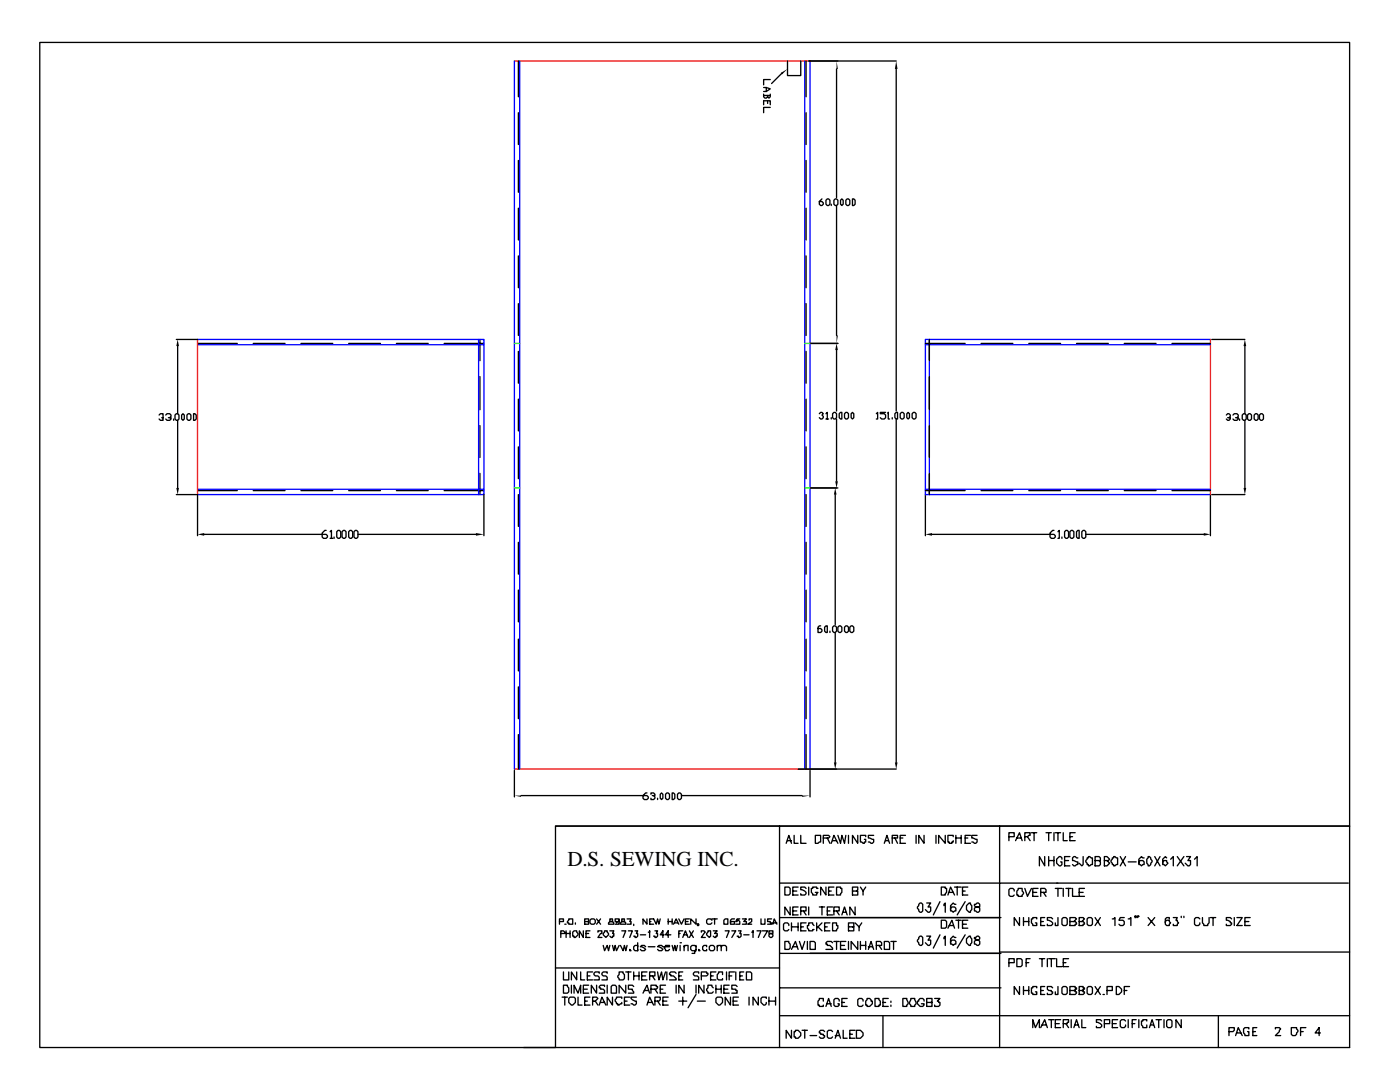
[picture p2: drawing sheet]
<svg xmlns="http://www.w3.org/2000/svg" width="279mm" height="216mm" viewBox="0 0 279 216" stroke-linecap="round" stroke-linejoin="round" font-family="sans-serif">
<defs><g id="words">
<text font-size="4.2" x="113.2" y="172.8">D.S. SEWING INC.</text>
</g></defs>
<path d="M102.7 12.2h59M39.4 67.7v31M241.6 67.7v31M102.7 153.5h59" fill="none" stroke="#f00" stroke-width=".26"/>
<path d="M102.7 12.2v141.3M103.7 12.2v141.3M160.6 12.2v141.3M161.7 12.2v141.3M39.4 67.7h57.2v31h-57.2M39.4 68.8h57.2M95.5 67.7v31M184.7 68.8h56.9M185.5 67.7v31M241.6 67.7h-56.9v31h56.9M39.4 97.6h57.2M184.7 97.6h56.9" fill="none" stroke="#00f" stroke-width=".26"/>
<g fill="none" stroke="#000" stroke-width=".26">
<path d="M7.9 8.5h261.4v156.3h-158.4v44.2h-103zM103.5 12.2v7.1M152.4 17.5h.5l.8 .2-.8 .6h-.5M152.4 18.8v.5l.3 .3h.2l.3-.3v-.3M152.4 19h1.3M152.9 17.5v.8M153.7 15.9h-1.3v1M153.7 18.8v.5l-.2 .3-.3-.3M156.1 14.6l-2.1 2.1M157.2 12.2v2.9h2.6v-2.9M160.9 12.2v7.1M161.4 12.2h17.5"/>
<path d="M167 13.8v25.6M178.9 13.8v68.2M103.5 22.5v6.3M103.5 32v6.4M152.4 20.9v-.8h1.3v.8M153.2 20.1v.5M153.7 21.4h-1.3v1.1M160.9 22.5v6.3M160.9 32v6.4M164 39.7l-.5 .5v.5l.3 .3h.2l.3-.3v-.2l-.3-.3h-.5M164.8 40l.3-.3h.3l.2 .3v.7l-.2 .3h-.3l-.3-.3zM166.4 40l.3-.3h.3l.2 .3v.7l-.2 .3h-.3l-.3-.3z"/>
<path d="M167.7 40l.3-.3 .3 .3v.7l-.3 .3-.3-.3zM168.8 40l.3-.3h.2l.3 .3v.7l-.3 .3h-.2l-.3-.3zM170.1 39.7h.3l.3 .3v.7l-.3 .3h-.3zM103.5 41.5v6.4M103.5 51.1v6.3M160.9 41.5v6.4M160.9 51.1v6.3M165.9 40.7v.3M167 41v25.9M35.2 67.7h4.2M35.5 69.1v13.4M39.4 68.5h8"/>
<path d="M50.5 68.5h6.4M60.1 68.5h6.3M69.6 68.5h6.3M79.1 68.5h6.4M88.6 68.5h8M95.8 67.7v4.3M95.8 75.1v6.7M103.5 60.6v6.3M103.5 70.1v6.4M103.5 79.6v6.4M160.9 60.6v6.3M160.9 70.1v6.4"/>
<path d="M160.9 79.6v6.4M161.7 68.5h5.5M167 69.8v12.2M184.7 68.5h7.9M185.5 67.7v4.3M185.5 75.1v6.7M195.8 68.5h6.3M205.3 68.5h6.4M214.8 68.5h6.4M224.4 68.5h6.3M233.9 68.5h7.7M241.8 67.7h6.6"/>
<path d="M248.4 69.1v13.4M31.8 82.8l.2-.3h.5v.8h-.2M32.5 83.3v.6h-.5l-.2-.3M33.1 82.8l.2-.3h.6l.2 .3v.3l-.2 .2h-.3M33.9 83.3h.2v.3l-.2 .3h-.6l-.2-.3M34.7 83.6v.3M35.2 82.5h.3l.2 .3v.8l-.2 .3h-.3l-.3-.3v-.8zM35.2 98.7h4.2v8.2M35.5 83.9v13.5M36.5 82.5l.3 .3v.8l-.3 .3-.3-.3v-.8zM37.6 82.5h.2l.3 .3v.8l-.3 .3h-.2l-.3-.3v-.8zM38.6 82.5h.3l.3 .3v.8l-.3 .3h-.3z"/>
<path d="M39.4 97.9h8M50.5 97.9h6.4M60.1 97.9h6.3M69.6 97.9h6.3M79.1 97.9h6.4M88.6 97.9h8M95.8 84.9v6.4M95.8 94.5v4.2M96.6 98.7v8.2M103.5 89.2v6.3M103.5 98.7v6.3M160.9 89.2v6.3"/>
<path d="M160.9 98.7v6.3M161.7 97.4h5.5M163.5 82.5l.3-.2h.2l.3 .2-.3 .3 .3 .3v.2l-.3 .3h-.2l-.3-.3M164.8 82.5l.3-.2v1.3M164.8 83.6h.6M165.9 83.3v.3M166.2 82.5l.2-.2h.3l.3 .2v.8l-.3 .3h-.3l-.2-.3zM166.7 98.7v25.9M167 83.6v12.4M167.5 82.5l.2-.2h.3v1.3h-.3l-.2-.3zM168.5 82.5l.3-.2h.3l.2 .2v.8l-.2 .3h-.3l-.3-.3zM169.9 82.5l.2-.2 .3 .2v.8l-.3 .3-.2-.3z"/>
<path d="M174.9 82.5l.3-.2v1.3h-.3M176.7 82.3h-1v.2h.8l.2 .3v.5l-.2 .3h-.6l-.2-.3M177.3 82.5v-.2v1.3h.2M178.1 83.3v.3M178.6 82.5l.3-.2h.2v1.3h-.2l-.3-.3zM178.9 83.6v68.5M179.7 82.5l.2-.2h.3l.2 .2v.8l-.2 .3h-.3l-.2-.3zM181 82.5l.2-.2 .3 .2v.8l-.3 .3-.2-.3zM182 82.5l.3-.2h.3l.2 .2v.8l-.2 .3h-.3l-.3-.3zM184.7 98.7v8.2M184.7 97.9h7.9M185.5 84.9v6.4"/>
<path d="M185.5 94.5v4.2M195.8 97.9h6.3M205.3 97.9h6.4M214.8 97.9h6.4M224.4 97.9h6.3M233.9 97.9h7.7M241.6 98.7v8.2M241.8 98.7h6.6M244.7 82.8l.3-.3h.3l.2 .3v.3l-.2 .2h-.3M245.3 83.3h.2v.3l-.2 .3h-.3l-.3-.3M246.1 82.8l.2-.3h.6l.2 .3v.3l-.2 .2h-.3M246.9 83.3h.2v.3l-.2 .3h-.6l-.2-.3"/>
<path d="M247.4 83.6v.3M247.9 82.8l.3-.3h.2l.3 .3v.8l-.3 .3h-.2l-.3-.3zM248.4 83.9v13.5M249 82.8l.2-.3h.3l.3 .3v.8l-.3 .3h-.3l-.2-.3zM250.3 82.8l.3-.3h.2l.3 .3v.8l-.3 .3h-.2l-.3-.3zM251.6 82.5h.3l.2 .3v.8l-.2 .3h-.3l-.2-.3v-.8zM65.1 105.8h-.3l-.5 .6v.8l.3 .2h.5l.3-.2v-.3l-.3-.3h-24.4M65.9 106.1l.2-.3v1.6M65.9 107.4h.5M66.7 107.2v.2M67.2 106.1l.3-.3h.2l.3 .3v1.1l-.3 .2h-.2l-.3-.2zM68.3 106.1l.2-.3h.3l.3 .3v1.1l-.3 .2h-.3l-.2-.2z"/>
<path d="M69.8 105.8h.3l.3 .3v1.1l-.3 .2h-.3l-.2-.2v-1.1zM70.6 106.1l.3-.3h.3l.2 .3v1.1l-.2 .2h-.3l-.3-.2zM71.4 106.6h23.6M103.5 108.2v6.4M103.5 117.7v6.4M160.9 108.2v6.4M160.9 117.7v6.4M210.3 105.8h-.2l-.6 .6v.8l.3 .2h.5l.3-.2v-.3l-.3-.3h-24.3M211.1 106.1l.3-.3v1.6h-.3M211.9 107.2v.2M212.5 106.1l.2-.3h.3l.3 .3v1.1l-.3 .2h-.3l-.2-.2zM213.5 106.1l.3-.3h.2l.3 .3v1.1l-.3 .2h-.2l-.3-.2z"/>
<path d="M214.8 106.1l.3-.3h.3v1.6h-.3l-.3-.2zM215.9 106.1l.3-.3h.2l.3 .3v1.1l-.3 .2h-.2l-.3-.2zM216.7 106.6h23.5M103.5 127.5v6.4M103.5 137.1v6.3M160.9 127.5v6.4M160.9 137.1v6.3M163.8 124.9h-.3l-.3 .2v1.1h.6l.2-.3v-.2l-.2-.3h-.6M164.6 125.1l.2-.2h.3v1.3h-.3l-.2-.3zM165.6 125.9v.3M166.2 125.1l.2-.2h.3l.3 .2v.8l-.3 .3h-.3l-.2-.3zM166.7 126.2v25.9"/>
<path d="M167.2 125.1l.3-.2h.2l.3 .2v.8l-.3 .3h-.2l-.3-.3zM168.5 125.1l.3-.2h.3l.2 .2v.8l-.2 .3h-.3l-.3-.3zM169.6 125.1l.3-.2h.2l.3 .2v.8l-.3 .3h-.2l-.3-.3zM102.7 153.7v5.3M103.5 146.6v6.9M129.1 158.2h-.2l-.6 .6v.5l.3 .2h.5l.3-.2v-.3l-.3-.2h-25.1M129.9 158.5v-.3h.5l.3 .3v.3h-.5M130.4 158.8l.3 .2v.3l-.3 .2h-.5v-.2M131.2 159.3v.2M131.8 158.5l.2-.3 .3 .3v.8l-.3 .2-.2-.2zM132.8 158.5l.3-.3h.2l.3 .3v.8l-.3 .2h-.2l-.3-.2zM134.1 158.2h.3l.3 .3v.8l-.3 .2h-.3z"/>
<path d="M135.2 158.5l.3-.3h.2l.3 .3v.8l-.3 .2h-.2l-.3-.2zM136 158.8h24.1M159.3 153.5h19.6M160.9 146.6v6.9M161.7 153.7v5.3M110.9 164.8h158.4v44.2h-164.8M155.6 164.8v44.2M156.6 177h.8l.3 .3v1l-.3 .3h-.8zM156.9 168.3l.5-1.6 .6 1.6M157.2 167.7h.8M158.2 177.8h.8M158.5 166.7v1.6h.8"/>
<path d="M159.3 177h-1.1v1.6h1.1M159.8 166.7v1.6h1.1M160.9 177.3l-.3-.3h-.8v.5h.3l.8 .6v.2l-.3 .3h-.8v-.3M161.4 177v1.6M162.7 166.7h1.1v1.3h-.3l-.3 .3h-.5zM163.2 177.3h-.2v-.3h-.8v.3h-.3v.8l.3 .2v.3h.8v-.3l.2-.2h-.5M164.3 167.2h1.1l.2-.2-.2-.3h-1.1v1.6M164.8 177v1.6l-1-1.6v1.6M165.1 167.2l.5 1.1M165.4 177.8h.5M165.9 168.3l.5-1.6 .8 1.6M166.2 167.7h.8"/>
<path d="M166.4 177h-1v1.6h1M167 177h.7v.3h.3v.8l-.3 .2v.3h-.7zM167.2 166.7l.5 1.6 .3-1.6 .5 1.6 .3-1.6M169.3 166.7v1.6M170.1 177.8h.8l.3-.3v-.5h-1.1v1.6h1.1v-.8h-.3M171.2 166.7v1.6l-1.1-1.6v1.6M171.7 177l.5 .8v.8M172.8 167v-.3h-1.1v1.3l.8 .3v-.3h.3v-.5h-.3M172.8 177l-.6 .8M174.4 166.7h-1.1v.5l1.1 .3v.5l-.3 .3-.8-.3M176.5 168.3l.5-1.6 .5 1.6M176.7 167.7h.6"/>
<path d="M178.1 167.2h1v-.5h-1v1.6M178.6 167.2l.5 1.1M179.7 167.2h.5M180.7 166.7h-1v1.6h1M182.8 166.7v1.6M184.4 166.7v1.6l-1-1.6v1.6M186.8 166.7v1.6M187.6 179.9l-1.3 2.7M187.9 177h.7v.3h.3v.8l-.3 .2v.3h-.7zM188.6 166.7v1.6l-1.3-1.6v1.6M189.2 178.6l.5-1.6 .8 1.6M189.4 178.1h.8"/>
<path d="M190.2 167v-.3h-1v1.3h.2v.3h.6v-.3h.2v-.3M190.5 177h1.3M190.8 167.2h1M190.8 166.7v1.6M191 177v1.6M191.8 166.7v1.6M192.1 177.8h.5M192.6 167.2h.5M192.6 179.9l-1.6 2.7M193.1 177h-1v1.6h1M193.7 166.7h-1.1v1.6h1.1M195 166.7h-1.1v.5l1.1 .3v.5l-.3 .3-.8-.3"/>
<path d="M199.5 164.8v11.4h-43.9M201.3 167h1.1v-.8h-1.1v1.5M202.4 177.8v-.3l-.3-.2h-.5l-.3 .2v1.1l.3 .3h.5l.3-.3M202.7 167.7l.8-1.5 .5 1.5M202.9 167.2h.8M203.2 177.3h.8v.5l.3 .3-.3 .8h-.8v-.3h-.3v-.8l.3-.3zM204.5 177.3l.6 1.6 .7-1.6M204.5 167h.6l.2-.3h.3v-.5h-1.1v1.5M205.1 167l.5 .7M205.8 166.2h1.1M206.1 178.1h.8M206.4 166.2v1.5"/>
<path d="M207.2 177.3h-1.1v1.6h1.1M207.7 178.1h1.1v-.6l-.3-.2h-.8v1.6M208.2 178.1l.6 .8M208.5 170.9v1.9l-1.1-1.9v1.9M208.8 166.2h1M209.3 166.2v1.5M209.3 170.9v1.9M209.3 171.7h1M210.3 166.2v1.5M210.3 170.9v1.9M210.6 177.3h1.3M210.6 166.2h1.1"/>
<path d="M210.9 176.2h58.2M211.1 176.2h-11.6v32.8M211.1 166.2v1.5M211.1 177.3v1.6M211.9 171.4v-.2l-.2-.3h-.3l-.5 .5v.8l.5 .6h.3l.2-.3v-.5h-.2M212.2 166.2v1.5h.8M212.2 177.3v1.6M212.5 171.7h.8M212.7 177.3h1.1M213.3 177.3v1.6M213.5 170.9h-1v1.9h1M213.5 167h.5"/>
<path d="M214 177.3v1.6h1.1M214.6 166.2h-1.1v1.5h1.1M215.1 171.2h-.3l-.2-.3h-.3l-.3 .3v.5l1.1 .3v.5h-.3l-.2 .3h-.3l-.3-.3M215.4 178.1h.8M216.2 170.9v1.6l-.3 .3-.5-.6M216.4 177.3h-1v1.6h1M217 171.2h.2v-.3l.8 .3v1.3h-.2l-.3 .3h-.3v-.3h-.2v-.3l-.3-.2zM218.5 171.7h1.1v-.5l-.3-.3h-.8v1.9h.8l.3-.3v-.5l-.3-.3M220.4 171.7h.8l.3-.3-.6-.5h-.5v1.9h.5l.6-.6-.6-.5M222 171.2h.2v-.3l.8 .3v1.3h-.2l-.3 .3h-.3v-.3h-.2v-.3l-.3-.2zM223.6 170.9l1 1.9M224.6 170.9l-1 1.9"/>
<path d="M225.2 172h1.5M228.3 171.2h-.2l-.3-.3-.5 .5v1.1h.2l.3 .3 .3-.3h.2v-.5l-.2-.3h-.6l-.2 .3v.2M229.1 170.9h.3l.3 .3v.2l.2 .3v.3l-.5 .8h-.3v-.3l-.2-.3v-.8l.2-.2zM230.5 170.9l1 1.9M231.5 170.9l-1 1.9M232.8 171.2l-.2-.3-.6 .5v1.1h.3l.3 .3 .5-.6-.3-.2v-.3h-.5l-.3 .3v.2M233.6 171.4l.6-.5v1.9M234.9 170.9l1.4 1.9M236.3 170.9l-1.4 1.9M236.8 170.9h.8l-.5 .8h.5v.8l-.3 .3h-.2l-.6-.6M238.4 171.4l.5-.5v1.9M110.9 193.1h44.7"/>
<path d="M111.7 183.9h.7v-.5h-.7v1M111.9 186.3h.8v-.3l-.3-.3h-.5v1.4M112.2 199h1M112.4 196.6h.8v.2l.3 .3v.8l-.3 .3h-.8zM112.4 193.9v1.6h1.1v-1.6M112.7 184.4h.3zM112.7 199v1.6M113 185.7v1.4M113 186.3h.8M113.5 199.2a.94 .94 0 0 1 1.3 0v.8l-.5 .6h-.3l-.5-.6zM113.5 183.4h.8v1h-.8v-.3h-.3zM113.8 185.7v1.4"/>
<path d="M114 196.6v1.6M114.3 186l.3-.3h.5l.3 .8-.6 .6h-.2v-.3h-.3zM114.6 198.2v-1.6l.8 1.6 .5-1.6v1.6M114.8 184.1v.3M115.1 193.9v1.6l-1.1-1.6v1.6M115.4 199v1.6h.8M115.9 193.9v1.6h.8M116.4 185.7v1.4l-.8-1.4v1.4M116.4 197.4h.8M116.7 183.9h.8v-.5h-.8v1h.8v-.5h-.3M116.7 199.8h.5M116.9 186.3h.6"/>
<path d="M117.2 194.7h.5M117.5 196.6h-1.1v1.6h1.1M117.7 183.6a.66 .66 0 0 1 1.1 0v.5l-.3 .3h-.5l-.3-.3zM117.7 199h-1v1.6h1M117.7 185.7h-.8v1.4h.8M118.3 199.8h.5l.5-.6-.2-.2h-.8v1.6M118.3 193.9h-1.1v1.6h1.1M118.8 199.8l.5 .8M119.1 196.6v1.6l-1.1-1.6v1.6M119.1 183.4l.8 1M119.3 186v-.3h.8v.6h-.2l-.6 .8h.8M119.6 194.2v-.3h-.8l-.3 .3v.3l.3 .2h.5l.3 .3v.5h-1.1"/>
<path d="M119.9 183.4l-.8 1M120.4 188.6l.3 1.1 .5-1.1 .2 1.1 .3-1.1M120.7 185.7h.5v.3l.2 .3v.2l-.5 .6-.5-.6zM120.7 196.8v-.2h-.8l-.3 .2v.3h.3v.3h.5l.3 .2v.6h-1.1M121.2 194.2v-.3h-.8l-.3 .3v.3l.3 .2h.5l.3 .3v.5h-1.1M121.2 196.6v1.6M121.7 183.4v.5h.5l.3 .2v.3h-1.1v-.3l.3-.2h.5v-.5zM121.7 185.7h.8l-.3 .6h.3v.5h-.3v.3h-.2l-.3-.3M122 196.8l.2-.2h.6l.2 .2v1.4h-1zM122.2 199v1.6l-1-1.6v1.6M122.2 188.6l.3 1.1 .3-1.1 .2 1.1 .6-1.1M123.6 193.9h.8v.3l.2 .3v.8l-.2 .2h-.8v-.2l-.3-.3v-.3l.3-.2z"/>
<path d="M123.6 183.6v.3h-.3l-.3 .2v-.2h-.2v-.5h.8v1h-.8M123.8 188.6l.6 1.1 .2-1.1 .3 1.1 .2-1.1M124.1 183.4v.5h.5l.3 .2v.3h-1.1v-.3l.3-.2h.5v-.5zM124.1 199.2v-.2h-1.1v.2l-.2 .3v.3l.2 .2v.3h.3v.3l.8-.3v-.3M124.1 185.7h.8l-.5 1.4M124.6 199.8h.5M124.9 196.6v1.6l-1.3-1.6v1.6M124.9 193.9h1M125.1 183.4h.8l-.2 .5h.2v.5h-.8M125.4 185.7h.8l-.5 1.4M125.4 193.9v1.6M125.7 189.4l.2 .3h-.2z"/>
<path d="M125.7 199h-1.1v1.6h1.1M126.5 196.8l-.3-.2h-.8v.8h.8v.2l.3 .3v.3h-1.1M126.5 194.7h1M126.5 184.4v.3M126.5 193.9v1.6M126.7 185.7h.6l-.3 .6h.3v.5l-.3 .3h-.3v-.3h-.2M127 199h-1.1v.2l.3 .3 .8 .3v.5l-.3 .3-.8-.3M127.3 188.9v-.3h-.6l-.2 .3v.5l.2 .3h.6v-.3M127.3 188.1v1.6M127.5 193.9v1.6M127.8 186.5h1.1M128.1 194.7h.8"/>
<path d="M128.3 198.2l.8-1.6 .5 1.6M128.6 197.6h.8M128.9 188.9l-.3-.3h-.5l-.3 .3h.3l.8 .5-.3 .3h-.5l-.3-.3M129.1 193.9h-1v1.6h1M129.1 183.4v1l-.8-1v1M129.4 186h.2v-.3v1.4M129.4 188.9h1.3M129.6 194.7h1.1v-.8h-1.1v1.6M129.6 183.9h.3M129.9 197.4h1.1l.2-.3v-.3h-.2v-.2h-1.1v1.6M130.2 194.7l.5 .8M130.7 199.8h.8l.3-.3v-.5h-1.1v1.6"/>
<path d="M130.7 185.7h.5l-.2 .6h.2v.5l-.2 .3h-.3v-.3h-.3M130.7 197.4l.5 .8M131.2 193.9l.3 1.6 .5-1.6 .3 1.6 .5-1.6M131.2 199.8l.6 .8M131.8 183.4l-.3 1-.3-1-.2 1-.6-1h-.8v1h.8M131.8 197.4h.5M132.3 188.9l-.3-.3h-.5l-.3 .3 .8 .3 .3 .2-.3 .3h-.5l-.3-.3M132.3 199.8h.8M132.6 186.5h-.8l.5-.8v1.4M132.6 188.9h1v-.3h-.8v.3h-.2l.2 .8h.5l.3-.3M132.8 196.6h-1v1.6h1M133.1 193.9v1.6"/>
<path d="M133.3 199h-1v1.6h1M133.3 183.4v1M133.3 183.9h.8M133.9 186.5h-1.1l.5-.8v1.4M134.1 188.6l.3 1.1 .3-1.1 .2 1.1 .3-1.1M134.1 183.4v1M134.4 184.4l.5-1 .6 1M134.7 184.1h.5M134.9 194.2l-.2-.3h-.8l-.3 .3v.3h.3v.2h.5l.5 .6v.2h-1.3M134.9 196.6v1.6M135.5 183.4l.5 1 .5-1M135.5 199.8h1.6"/>
<path d="M135.5 194.7h.5M135.5 186.3h.2M135.7 188.1h.3zM135.7 188.6v1.1M136.3 193.9h-.8v1.6h.8M136.3 185.7h-.8v1.4M136.3 187.1l.5-1.4 .5 1.4M136.3 199v1.6M136.5 196.6v1.6l-1-1.6v1.6M136.5 188.9l.3-.3h.5v1.1M136.5 186.5h.6M136.5 188.6v1.1"/>
<path d="M136.8 183.9h.5M137.6 183.4h-.8v1h.8M137.6 185.7l.8 1.4M138.4 185.7l-.8 1.4M138.9 183.4v1l-1.1-1v1M138.9 188.6v1.1l-.3 .3v.2h-.5M138.9 188.9l-.3-.3h-.5l-.3 .3v.5l.3 .3h.5l.3-.3M138.9 196.6v1.6M138.9 198.4l-1.6 2.7M139.2 199.8h1.6M139.4 189.4l.3 .3h-.3zM139.4 194.2v-.3h-.8l-.2 .3v.3l.2 .2h.6l.2 .3v.5h-1"/>
<path d="M139.4 184.4h-.2h.2v.3h-.2M140 194.7h1l.3-.2v-.3h-.3v-.3h-1v1.6M140 186v-.3h.5l.3 .3-.8 1.1h.8M140.5 196.6v1.6l-1.1-1.6v1.6M141 188.9v-.3h-.5l-.3 .3v.5l.3 .3h.5v-.3M141.3 185.7h.5v1.1l-.2 .3-.6-.6zM141.6 188.9a.66 .66 0 0 1 1 0v.5l-.3 .3h-.5l-.2-.3zM141.8 194.7h.5M142.1 183.6l-.3-.2h-.5l-.3 .2v.5l.3 .3h.5l.3-.3M142.1 183.4h1M142.3 197.1l-.2-.3v-.2h-.8v.5l-.3 .3 .3 .8h.8l.2-.3M142.3 185.7h.8l-.5 .6h.5v.5h-.2v.3h-.3l-.3-.3"/>
<path d="M142.6 183.4v1M142.9 193.9h-1.1v1.6h1.1M142.9 197.4h1M142.9 196.6v1.6M143.1 199h.8l.3 .2v.8l-.5 .6h-.3l-.5-.6v-.8zM143.1 188.9l.3-.3h.5v1.1M143.1 188.6v1.1M143.9 188.9l.3-.3h.5l.3 .3v.8M143.9 196.6v1.6M144.2 194.5v-.6h-.8v.3l-.3 .3v.8l.3 .2h.8v-.2M144.5 183.6l.2-.2h.6v1h-.8zM144.5 197.4h.8"/>
<path d="M144.7 185.7h.8l-.5 1.4M145 193.9v1.6M145.5 196.6h-1v1.6h1M145.5 194.7h.5M145.8 199v1.6l-1.1-1.6v1.6M146 185.7h.8l-.8 1.4M146.3 199.8h.8M146.6 193.9h-1.1v1.6M146.6 183.4h-.6l-.2 .2v.8h.8v-.5h-.8v.2M146.8 193.9v1.6M147.1 196.8l-.3-.2h-.8v.8h.8v.2h.3v.6h-1.1M147.4 199h-1.1v1.6h1.1"/>
<path d="M147.4 185.7h.5l-.3 .6h.3v.5l-.3 .3h-.2v-.3h-.3M147.6 183.4h-.5l-.3 .5h.3v-.3h.3l.2 .3v.5h-.8M147.6 194.7h.6M148.2 183.4h.8l-.6 .5h.6v.5h-.8M148.4 193.9h-.8v1.6h.8M148.4 186.5h1.1M149 193.9h.8l.2 .3v1.3h-1zM149.5 183.6v-.2h.5v.5l-.8 .5h.8M149.5 199v1.6M150 186h.3v-.3v1.4M151.1 185.7h.8l-.6 1.4M151.3 199v1.6l-1-1.6v1.6"/>
<path d="M151.9 183.4v1h.8v-1M152.1 185.7h1.1l-.8 1.4M152.9 199.2v-.2h-.8l-.2 .2v.8l.5 .6h.3l.2-.3v-.3M153.5 185.7v.6h.5l.3 .2v.3l-.3 .3h-.3l-.2-.3v-.3l.2-.2h.6v-.6zM153.5 199.8h1.3M153.5 199v1.6M154 183.4h-.8v.5h.5v.2h.3v.3h-.8M154.3 184.4l.2-1 .5 1M154.3 184.1h.7M154.8 199v1.6M155.6 183.1h44.2M155.6 190.2h44.2"/>
<path d="M155.6 197.1h44.2M156.6 187.9h.8v.2l.3 .3v.8l-.3 .2h-.8zM157.4 184.7v-.3l-.2-.3h-.6l-.2 .3v1.1l.2 .2h.6l.2-.2M157.7 181v1.6l-1.1-1.6v1.6M158 189.4l.8-1.5 .5 1.5M158 184.1v1.6M158 184.9h1.3M158.2 181.8h.8M158.2 188.9h.8M159.3 181h-1.1v1.6h1.1M159.3 184.1v1.6M159.5 187.9l.6 1.5 .5-1.5"/>
<path d="M159.8 181.8h1.1v-.8h-1.1v1.6M159.8 184.9h.5M160.3 181.8l.6 .8M160.9 184.1h-1.1v1.6h1.1M161.1 187.9v1.5M161.4 181v1.6M161.7 187.9h.8l.2 .2v1.3h-1zM162.5 184.7l-.3-.3v-.3h-.8v.6h-.3v.5l.3 .3v.2h.8v-.2h.3M163 184.1v1.6M163.2 184.9l.8 .8M163.5 181h1.1M164 181v1.6"/>
<path d="M164 184.1l-1 1.1M164.3 199.8v-.6h-.8v.3l-.3 .3v.8h.3v.2h.8v-.2M164.6 184.9h.5M165.1 181.8h.5M165.6 184.1h-1v1.6h1M166.2 184.1h.8v.6h.2v.5l-.2 .3v.2h-.8zM166.2 181h-1.1v1.6h1.1M166.2 188.1l-.3-.2h-.8l-.3 .2v.3h.3v.2h.5l.6 .6v.2h-1.4M166.4 181.8h1.1v-.8h-1.1v1.6M166.4 187.9h1.1M167 187.9v1.5M167 181.8l.5 .8"/>
<path d="M167.5 199.8v-.3l-.3-.3h-.5l-.3 .3v1.1l.3 .2h.5l.3-.2v-.3h-.3M167.7 188.6h.8M168 182.6l.5-1.6 .6 1.6M168.3 182h.5M168.8 187.9h-1.1v1.5h1.1M169.1 199.2h-1.1v1.6h1.1M169.3 184.9h1.1v-.8h-1.1v1.6h1.1v-.8h-.3M169.3 187.9v1.5M170.7 181v1.6l-1.1-1.6v1.6M170.7 184.1l.7 .8v.8M171.2 187.9v1.5l-1.3-1.5v1.5M171.7 188.6h1.1"/>
<path d="M171.7 187.9v1.5M172 184.1l-.6 .8M172.2 199.8v-.3l-.2-.3h-.6l-.2 .3v1.1l.2 .2h.6l.2-.2M172.8 187.9v1.5M173 199.2h.6l.2 .3v.3h.3v.5l-.5 .5h-.6v-.2h-.2v-.8l.2-.3zM173.3 189.4l.5-1.5 .6 1.5M173.3 188.9h.8M174.6 199.2h.8v.3l.3 .3v.8h-.3v.2h-.8zM174.9 188.6h1v-.5l-.2-.2h-.8v1.5M175.4 188.6l.5 .8M176.5 187.9h.8l.2 .2v1.3h-1zM177.3 199.2h-1.1v1.6h1.1"/>
<path d="M177.8 199.8v.2zM177.8 187.9h1.1M178.3 187.9v1.5M180.2 199.2h.8l.2 .8-.2 .8h-.8zM181.8 199.2h.8l.2 .8-.2 .8h-.8v-.2l-.3-.3zM183.4 180.4l.2-.2h.3l.2 .2v1.4l-.2 .2h-.3l-.2-.2v-.3l-.3-.3zM183.4 187.1l.2-.3h.3l.2 .3v1.3l-.2 .2h-.3l-.2-.2v-.3l-.3-.2zM184.4 199.8v-.3l-.3-.3h-.5l-.2 .3v.3h-.3v.5l.5 .5h.5l.3-.2v-.3h-.5M184.9 180.2h.8l-.5 .8h.5v.8l-.2 .2h-.3l-.5-.5M184.9 186.8h.8l-.5 .8h.5v.8l-.2 .2h-.3l-.5-.5M186.5 199.2h1.1l-.5 .6h.2v.2h.3v.6l-.3 .2h-.8v-.2M187.6 186.5l-1.3 2.7"/>
<path d="M187.9 183.6h.7l.3 .3v1l-.3 .3h-.7zM188.4 180.7v-.3l.2-.2v1.8M188.4 187.3v-.2l.2-.3v1.8M189.2 185.2l.8-1.6 .5 1.6M189.4 184.7h.8M190.8 180.4h-.3l-.3-.2-.5 .5v1.1h.3l.2 .2 .3-.2h.3v-.6l-.3-.2h-.5l-.3 .2v.3M190.8 187.1h-.3l-.3-.3-.5 .5v1.1h.3l.2 .2 .3-.2h.3v-.5l-.3-.3h-.5l-.3 .3v.2M190.8 183.6h1M191.3 183.6v1.6M192.1 184.4h.8M192.6 186.5l-1.6 2.7M192.9 180.7l.5-.5h.3v.2l.2 .3v.8l-.2 .3v.2h-.3l-.5-.5z"/>
<path d="M192.9 187.3l.5-.5h.3v.3l.2 .2v.8l-.2 .3v.2h-.3l-.5-.5zM193.1 183.6h-1v1.6h1M194.5 180.4v.3l.2 .3h.6l.2 .2v.6l-.2 .2-.8-.2v-.6l.2-.2h.8v-.6l-.2-.2zM194.5 187.1v.2h.2v.3h.6l.2 .3v.5l-.2 .2-.8-.2v-.5l.2-.3h.6l.2-.3v-.2l-.2-.3zM199.5 190h69.8M201.3 192.1h1.1v-.8h-1.1v1.6M202.9 191.3h.8l.3 .3v1l-.3 .3h-.8zM203.5 183.1v1.6l-1.1-1.6v1.6M203.5 196.8v1.6l-1.1-1.6v1.6M204.3 197.6h1M204.3 183.9h1M204.3 183.1v1.6"/>
<path d="M204.3 196.8v1.6M204.8 192.1h.5M205.3 183.1v1.6M205.3 196.8v1.6M205.6 191.3h-.8v1.6M206.9 183.4v-.3h-.8v.3h-.3v.7l.3 .3v.3h.8v-.6h-.3M206.9 197.1v-.3h-.8v.3h-.3v1.1h.3v.2h.8v-.5h-.3M207.4 191.3h1.1M207.7 197.6h.5M207.7 183.9h.5M208 191.3v1.6M208.5 183.1h-.8v1.6h.8"/>
<path d="M208.5 196.8h-.8v1.6h.8M209 191.3v1.6M209.3 191.3h1.3M209.8 191.3v1.6M210.1 183.4l-.3-.3h-.8v.5h.3l.8 .5v.3l-.3 .3h-.8v-.3M210.1 197.1l-.3-.3h-.8v.6l.3 .2h.5v.3h.3v.3l-.3 .2h-.8v-.2M210.9 191.3v1.6h1M211.1 183.1v1.6h-.5v-.6M211.1 196.8v1.6h-.5v-.5M211.9 183.4l.3-.3h.5l.3 .3v1l-.3 .3h-.5l-.3-.3zM211.9 197.1l.3-.3h.5l.3 .3v1.1l-.3 .2h-.5l-.3-.2zM212.2 192.1h.5"/>
<path d="M213.3 191.3h-1.1v1.6h1.1M213.5 183.9h.8l.5-.5-.2-.3h-1.1v1.6h1.1v-.3h.2v-.3l-.2-.2h-.3M213.5 197.6h1.1v-.2h.2v-.3h-.2v-.3h-1.1v1.6h1.1l.2-.2v-.3h-.2v-.3h-.3M215.4 183.9h.5l.5-.5-.2-.3h-.8v1.6h.8v-.3h.2v-.3l-.2-.2h-.3M215.4 197.6h.8v-.2h.2v-.3h-.2v-.3h-.8v1.6h.8l.2-.2v-.3h-.2v-.3h-.3M217 183.4l.2-.3h.6l.2 .3v1l-.2 .3h-.6l-.2-.3zM217 197.1l.2-.3h.6l.2 .3v1.1l-.2 .2h-.6l-.2-.2zM218.5 183.1l1.1 1.6M218.5 196.8l1.1 1.6M219.6 183.1l-1.1 1.6M219.6 196.8l-1.1 1.6M220.1 198.4h.3z"/>
<path d="M220.9 197.6h1.1v-.8h-1.1v1.6M222 183.4h.2l.3-.3v1.6M222.8 196.8h.5l.5 .6v.5l-.5 .5h-.5zM224.4 183.1h-.8l-.3 .5h.8l.3 .3v.5l-.3 .3h-.5l-.3-.3M224.4 197.6h.5M225.2 183.4h.2l.3-.3v1.6M225.4 196.8h-1v1.6M226.7 182.8h-.2h.2v.3h-.2M227.3 182.8h-.3h.3l-.3 .3M229.1 183.1l1.4 1.6M230.5 183.1l-1.4 1.6M233.4 183.4v-.3h-.6l-.2 .3v1l.2 .3h.6v-.3l.2-.3-.2-.2v-.3h-.6l-.2 .3v.2"/>
<path d="M234.2 183.1h.7l-.2 .5h.2v.3l.3 .2-.3 .3v.3h-.7v-.3M235.7 182.8v.3M236.3 182.8v.3M239.4 183.4l-.2-.3h-.5l-.3 .3v1l.3 .3h.5l.2-.3v-.3M240 183.1v1l.2 .3v.3h.8v-.3l.3-.3v-1M241.6 183.1h1M242.1 183.1v1.6M245.8 183.4l-.3-.3h-.8v.5l.8 .3v.2h.3v.3l-.3 .3h-.8v-.3M246.3 183.1v1.6M246.9 183.1h1l-1 1.6h1M248.4 183.9h.8M249.5 183.1h-1.1v1.6h1.1"/>
<path d="M119.6 200.6l.5-1.6 .8 1.6M119.9 200h.8M129.1 200.6l.5-1.6 .8 1.6M129.4 200h.8M155.6 202.7h113.7M158 205.6v1.6l-1.1-1.6v1.6M158.5 205.8h.3v-.2h.5l.5 .5v.5l-.5 .6h-.5v-.3h-.3zM160.1 205.6h1M160.6 205.6v1.6M161.7 206.6h1.3M164.6 205.8l-.3-.2h-.5l-.3 .2v.3h.3v.3h.5v.2h.3v.3l-.3 .3h-.5l-.3-.3M164.8 200.8l.6-1.6 .5 1.6"/>
<path d="M165.1 200.3h.8M166.2 205.8l-.3-.2h-.5l-.3 .2v1.1l.3 .3h.5l.3-.3M166.7 207.2l.5-1.6 .5 1.6M166.7 206.6h.8M168 200h.5M168.3 205.6v1.6h.8M169.6 206.4h.5M170.7 205.6h-1.1v1.6h1.1M170.9 205.6h.8l.5 .5v.5l-.5 .6h-.8zM176.2 202.7v6.3M176.2 200h.5M177.8 200.6v.2"/>
<path d="M184.9 200h1.1v-.8h-1.1v1.6h1.1v-.8h-.3M206.1 205.1v-1.6l.5 1.6 .8-1.6v1.6M207.7 205.1l.8-1.6 .5 1.6M208 204.5h.8M209.3 203.5h1M209.8 203.5v1.6M210.6 204.3h.8M211.7 203.5h-1.1v1.6h1.1M212.2 204.3h.8v-.3h.3v-.5h-1.1v1.6M212.7 204.3l.6 .8M213.8 203.5v1.6M214.3 205.1l.5-1.6 .6 1.6"/>
<path d="M214.6 204.5h.5M215.9 203.5v1.6h.8M219.9 203.7l-.3-.2h-.8v.5h.3l.8 .5v.3l-.3 .3h-.8v-.3M220.4 204.3h1.1v-.8h-1.1v1.6M222 204.3h.8M223 203.5h-1v1.6h1M224.6 203.7l-.2-.2h-.6l-.2 .2v1.1l.2 .3h.6l.2-.3v-.3M225.2 203.5v1.6M226 204.3h.5M226.7 203.5h-.7v1.6M227.3 203.5v1.6M228.9 203.7v-.2h-.8v.2h-.3v.8l.3 .3v.3h.8v-.6"/>
<path d="M229.4 205.1l.5-1.6 .6 1.6M229.7 204.5h.5M230.7 203.5h1.1M231.2 203.5v1.6M232.3 203.5v1.6M232.8 203.7l.3-.2h.5l.3 .2v1.1l-.3 .3h-.5l-.3-.3zM235.7 203.5v1.6l-1-1.6v1.6M243.2 202.7v6.3M245.3 205.8h.8l.2-.2v-.5h-1v1.5M246.6 206.6l.5-1.5 .8 1.5M246.9 206.1h.7M249.2 205.3v-.2h-.8l-.2 .2v.8l.2 .3v.2h.8v-.8h-.2"/>
<path d="M250 205.8h.6M250.8 205.1h-.8v1.5h.8M254.5 205.3v-.2h.8l.3 .2-.3 .3v.2l-.8 .8h1.1M257.7 205.1h1.1v.2l.2 .3v.2l-.5 .8h-.5l-.3-.2zM259.6 205.8h.5M260.6 205.1h-1v1.5M263.5 206.1h-1l.8-1v1.5"/>
</g>
<g fill="#000">
<path d="M155.8 14.6l1.4-.8-1.1 1zM167 12.2l.2 1.6h-.2zM178.9 12.2l.2 1.6h-.5zM35.5 67.7l.2 1.4h-.5zM167 68.5l.2 1.3h-.5zM167 66.9h.2l-.2 1.6zM248.4 67.7l.3 1.4h-.5zM35.2 97.4h.5l-.2 1.3zM166.7 97.4l.3 1.3h-.6zM166.7 96h.5l-.2 1.4zM248.2 97.4h.5l-.3 1.3zM39.4 106.6l1.3-.2v.5z"/>
<path d="M95 106.4l1.6 .2-1.6 .3zM184.7 106.6l1.3-.2v.5zM240.2 106.4l1.4 .2-1.4 .3zM102.7 158.8h1.3v.2zM160.1 158.8h1.6l-1.6 .2zM166.4 152.1h.6l-.3 1.4zM178.6 152.1h.5l-.2 1.4z"/>
</g>
<path d="M102.7 68.5h1M160.6 68.5h1.1M102.7 97.4h1M160.6 97.4h1.1" fill="none" stroke="#0f0" stroke-width=".26"/>
<use href="#words"/>
</svg>
